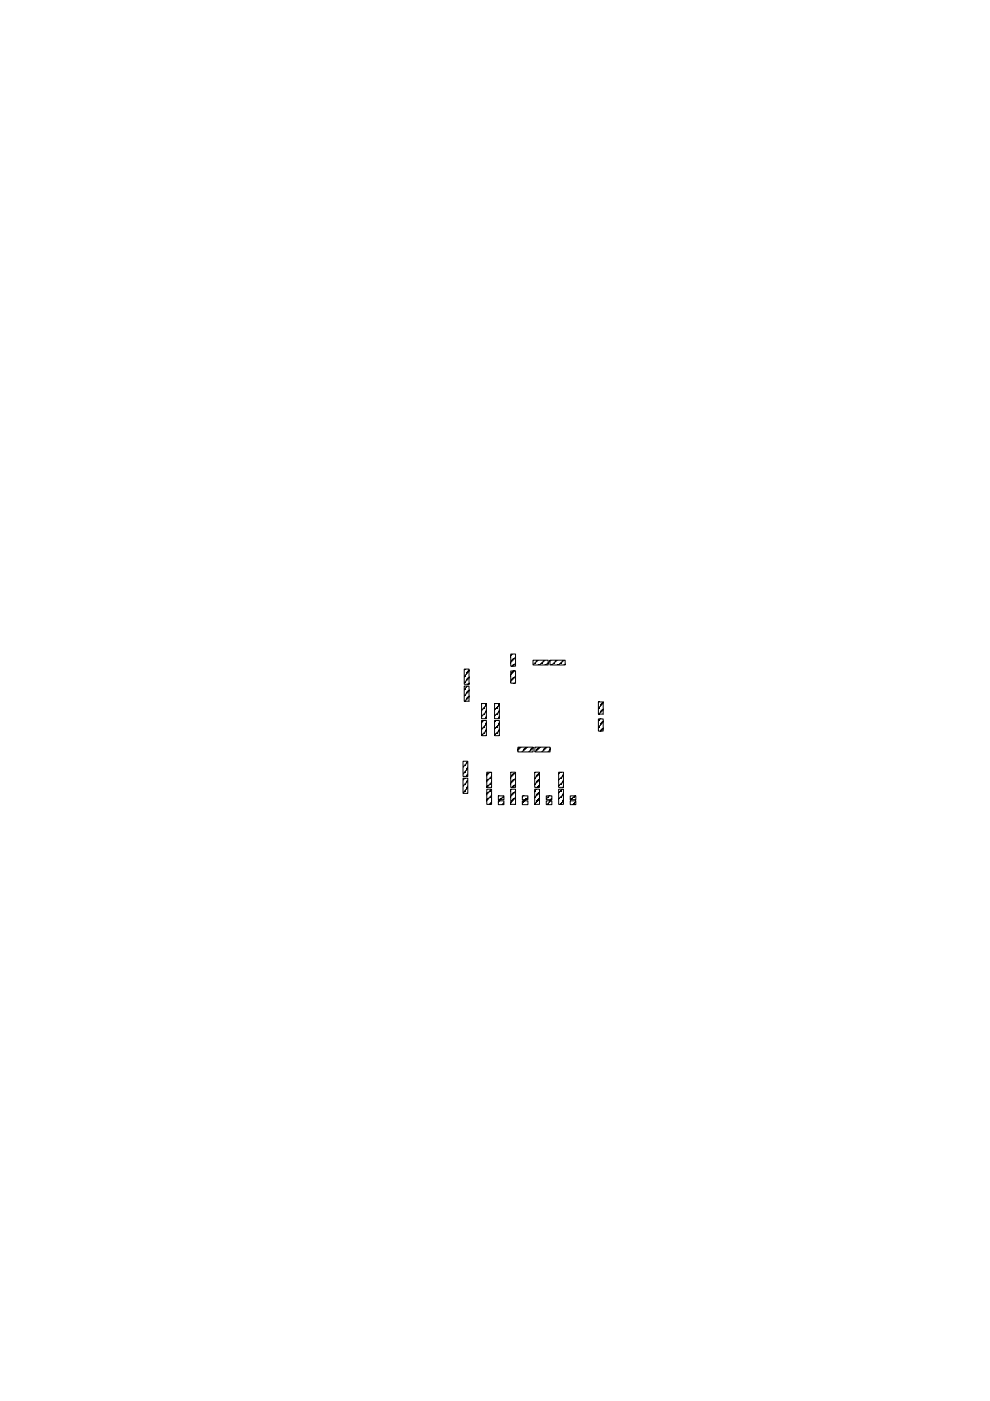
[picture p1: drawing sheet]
<svg xmlns="http://www.w3.org/2000/svg" width="210mm" height="297mm" viewBox="0 0 210 297" stroke-linecap="round" stroke-linejoin="round" font-family="sans-serif">
<g fill="#000" stroke="#000" stroke-width=".21">
<path d="M108.3 138.7h1v2.5h-1zM113 140h3.2v1h-3.2zM116.6 140h3.2v1h-3.2zM98.4 141.9h1v3.2h-1zM98.4 145.5h1v3.2h-1zM102.1 152.8h1v3.2h-1zM102.1 149.2h1v3.2h-1zM104.9 152.8h1v3.2h-1zM104.9 149.2h1v3.2h-1zM108.3 142.3h1v2.5h-1zM109.8 158.4h3.2v1h-3.2zM113.4 158.4h3.2v1h-3.2z"/>
<path d="M126.9 148.8h1v2.6h-1zM126.9 152.4h1v2.6h-1zM98.2 165h1v3.2h-1zM98.2 161.4h1v3.2h-1zM103.2 163.7h1v3.2h-1zM103.2 167.3h1v3.2h-1zM105.7 169.8h1.1v.8h-1.1zM105.7 168.7h1.1v.8h-1.1zM108.3 163.7h1v3.2h-1zM108.3 167.3h1v3.2h-1zM110.7 169.8h1.2v.8h-1.2zM110.7 168.7h1.2v.8h-1.2z"/>
<path d="M113.4 163.7h1v3.2h-1zM113.4 167.3h1v3.2h-1zM115.8 169.8h1.2v.8h-1.2zM115.8 168.7h1.2v.8h-1.2zM118.4 163.7h1.1v3.2h-1.1zM118.4 167.3h1.1v3.2h-1.1zM120.9 169.8h1.2v.8h-1.2zM120.9 168.7h1.2v.8h-1.2z"/>
</g>
</svg>
